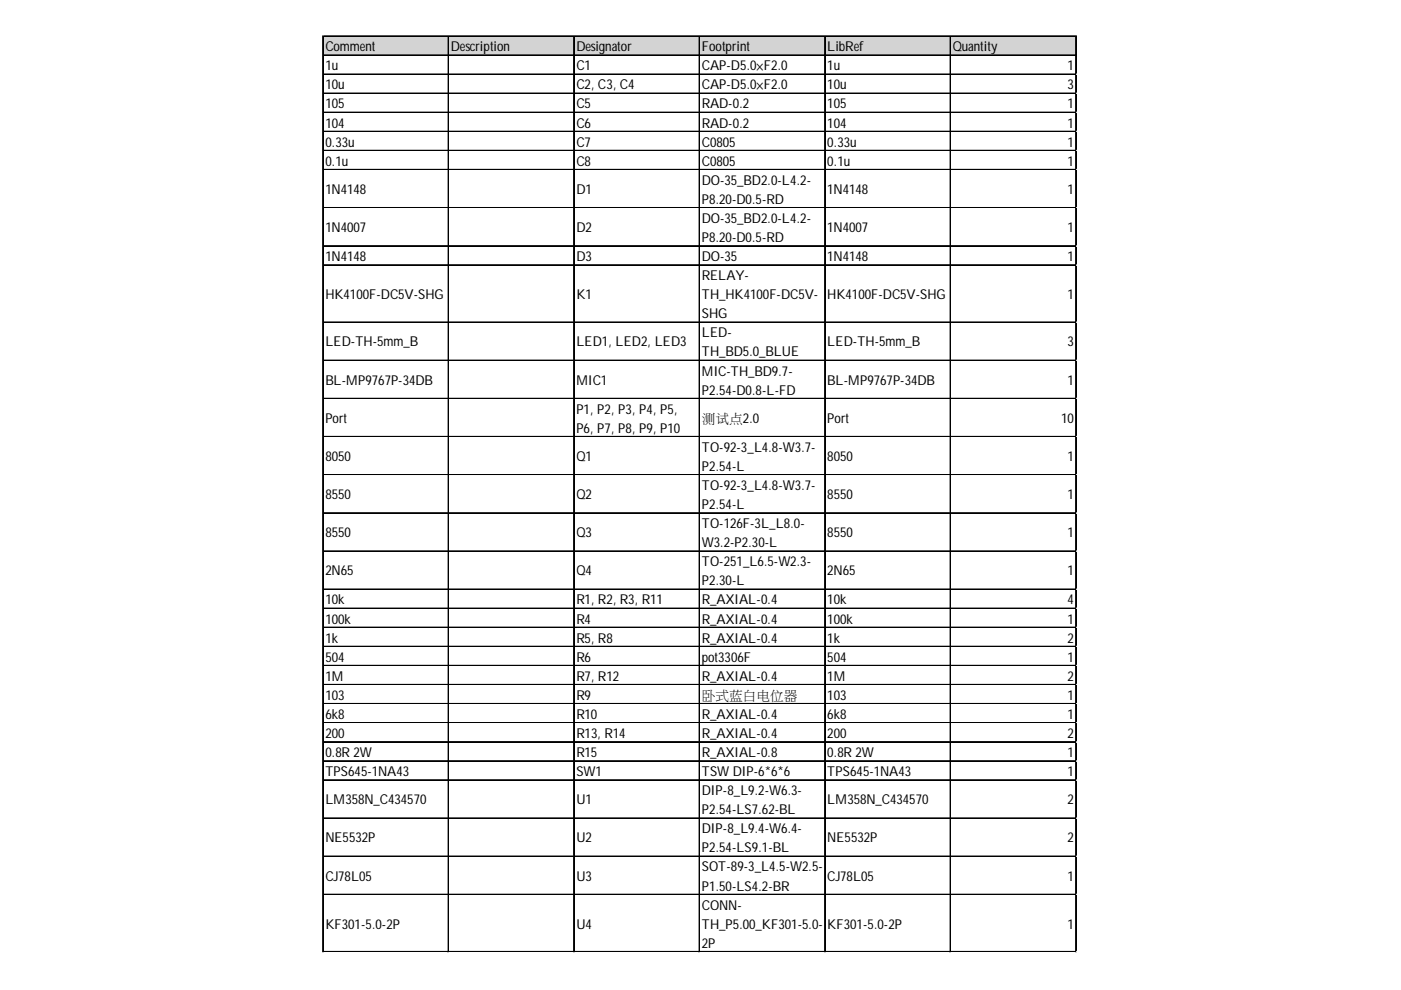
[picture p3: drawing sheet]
<svg xmlns="http://www.w3.org/2000/svg" width="297mm" height="210mm" viewBox="0 0 297 210" stroke-linecap="round" stroke-linejoin="round" font-family="sans-serif">
<defs><g id="words">
<g font-size="2.9">
<text x="69" y="10.9">Comment</text>
<text x="95.6" y="10.9">Description</text>
<text x="122.2" y="10.9">Designator</text>
<text x="148.8" y="10.9">Footprint</text>
<text x="175.4" y="10.9">LibRef</text>
<text x="202" y="10.9">Quantity</text>
<text x="69" y="14.9">1u</text>
<text x="122.2" y="14.9">C1</text>
<text x="148.8" y="14.9">CAP-D5.0×F2.0</text>
<text x="175.4" y="14.9">1u</text>
<text x="226.3" y="14.9">1</text>
<text x="69" y="19">10u</text>
<text x="69" y="23">105</text>
<text x="122.2" y="19">C2, C3, C4</text>
<text x="122.2" y="23">C5</text>
<text x="148.8" y="19">CAP-D5.0×F2.0</text>
<text x="148.8" y="23">RAD-0.2</text>
<text x="175.4" y="19">10u</text>
<text x="175.4" y="23">105</text>
<text x="226.3" y="19">3</text>
<text x="226.3" y="23">1</text>
<text x="69" y="27">104</text>
<text x="122.2" y="27">C6</text>
<text x="148.8" y="27">RAD-0.2</text>
<text x="175.4" y="27">104</text>
<text x="226.3" y="27">1</text>
<text x="69" y="31.1">0.33u</text>
<text x="69" y="35.1">0.1u</text>
<text x="122.2" y="31.1">C7</text>
<text x="122.2" y="35.1">C8</text>
<text x="148.8" y="31.1">C0805</text>
<text x="148.8" y="35.1">C0805</text>
<text x="175.4" y="31.1">0.33u</text>
<text x="175.4" y="35.1">0.1u</text>
<text x="226.3" y="31.1">1</text>
<text x="226.3" y="35.1">1</text>
<text x="69" y="41.1">1N4148</text>
<text x="122.2" y="41.1">D1</text>
<text x="148.8" y="39.2">DO-35_BD2.0-L4.2-</text>
<text x="175.4" y="41.1">1N4148</text>
<text x="226.3" y="41.1">1</text>
<text x="148.8" y="43.2">P8.20-D0.5-RD</text>
<text x="148.8" y="47.3">DO-35_BD2.0-L4.2-</text>
<text x="69" y="49.2">1N4007</text>
<text x="122.2" y="49.2">D2</text>
<text x="148.8" y="51.3">P8.20-D0.5-RD</text>
<text x="175.4" y="49.2">1N4007</text>
<text x="226.3" y="49.2">1</text>
<text x="69" y="55.4">1N4148</text>
<text x="122.2" y="55.4">D3</text>
<text x="148.8" y="55.4">DO-35</text>
<text x="148.8" y="59.4">RELAY-</text>
<text x="175.4" y="55.4">1N4148</text>
<text x="226.3" y="55.4">1</text>
<text x="69" y="63.4">HK4100F-DC5V-SHG</text>
<text x="122.2" y="63.4">K1</text>
<text x="148.8" y="63.4">TH_HK4100F-DC5V-</text>
<text x="175.4" y="63.4">HK4100F-DC5V-SHG</text>
<text x="226.3" y="63.4">1</text>
<text x="148.8" y="67.5">SHG</text>
<text x="148.8" y="71.5">LED-</text>
<text x="69" y="73.5">LED-TH-5mm_B</text>
<text x="122.2" y="73.5">LED1, LED2, LED3</text>
<text x="148.8" y="75.6">TH_BD5.0_BLUE</text>
<text x="175.4" y="73.5">LED-TH-5mm_B</text>
<text x="226.3" y="73.5">3</text>
<text x="69" y="81.5">BL-MP9767P-34DB</text>
<text x="122.2" y="81.5">MIC1</text>
<text x="148.8" y="79.6">MIC-TH_BD9.7-</text>
<text x="148.8" y="83.7">P2.54-D0.8-L-FD</text>
<text x="175.4" y="81.5">BL-MP9767P-34DB</text>
<text x="226.3" y="81.5">1</text>
<text x="69" y="89.6">Port</text>
<text x="122.2" y="87.7">P1, P2, P3, P4, P5,</text>
<text x="148.8" y="89.6">测试点2.0</text>
<text x="175.4" y="89.6">Port</text>
<text x="225" y="89.6">10</text>
<text x="122.2" y="91.8">P6, P7, P8, P9, P10</text>
<text x="148.8" y="95.8">TO-92-3_L4.8-W3.7-</text>
<text x="69" y="97.7">8050</text>
<text x="122.2" y="97.7">Q1</text>
<text x="148.8" y="99.8">P2.54-L</text>
<text x="175.4" y="97.7">8050</text>
<text x="226.3" y="97.7">1</text>
<text x="69" y="105.8">8550</text>
<text x="122.2" y="105.8">Q2</text>
<text x="148.8" y="103.9">TO-92-3_L4.8-W3.7-</text>
<text x="148.8" y="107.9">P2.54-L</text>
<text x="175.4" y="105.8">8550</text>
<text x="226.3" y="105.8">1</text>
<text x="69" y="113.9">8550</text>
<text x="122.2" y="113.9">Q3</text>
<text x="148.8" y="112">TO-126F-3L_L8.0-</text>
<text x="175.4" y="113.9">8550</text>
<text x="226.3" y="113.9">1</text>
<text x="148.8" y="116">W3.2-P2.30-L</text>
<text x="69" y="122">2N65</text>
<text x="122.2" y="122">Q4</text>
<text x="148.8" y="120.1">TO-251_L6.5-W2.3-</text>
<text x="148.8" y="124.1">P2.30-L</text>
<text x="175.4" y="122">2N65</text>
<text x="226.3" y="122">1</text>
<text x="69" y="128.2">10k</text>
<text x="122.2" y="128.2">R1, R2, R3, R11</text>
<text x="148.8" y="128.2">R_AXIAL-0.4</text>
<text x="175.4" y="128.2">10k</text>
<text x="226.3" y="128.2">4</text>
<text x="69" y="132.2">100k</text>
<text x="69" y="136.2">1k</text>
<text x="122.2" y="132.2">R4</text>
<text x="122.2" y="136.2">R5, R8</text>
<text x="148.8" y="132.2">R_AXIAL-0.4</text>
<text x="148.8" y="136.2">R_AXIAL-0.4</text>
<text x="175.4" y="132.2">100k</text>
<text x="175.4" y="136.2">1k</text>
<text x="226.3" y="132.2">1</text>
<text x="226.3" y="136.2">2</text>
<text x="69" y="140.3">504</text>
<text x="122.2" y="140.3">R6</text>
<text x="148.8" y="140.3">pot3306F</text>
<text x="175.4" y="140.3">504</text>
<text x="226.3" y="140.3">1</text>
<text x="69" y="144.3">1M</text>
<text x="69" y="148.4">103</text>
<text x="122.2" y="144.3">R7, R12</text>
<text x="122.2" y="148.4">R9</text>
<text x="148.8" y="144.3">R_AXIAL-0.4</text>
<text x="148.8" y="148.4">卧式蓝白电位器</text>
<text x="175.4" y="144.3">1M</text>
<text x="175.4" y="148.4">103</text>
<text x="226.3" y="144.3">2</text>
<text x="226.3" y="148.4">1</text>
<text x="69" y="152.4">6k8</text>
<text x="122.2" y="152.4">R10</text>
<text x="148.8" y="152.4">R_AXIAL-0.4</text>
<text x="175.4" y="152.4">6k8</text>
<text x="226.3" y="152.4">1</text>
<text x="69" y="156.5">200</text>
<text x="69" y="160.5">0.8R 2W</text>
<text x="122.2" y="156.5">R13, R14</text>
<text x="122.2" y="160.5">R15</text>
<text x="148.8" y="156.5">R_AXIAL-0.4</text>
<text x="148.8" y="160.5">R_AXIAL-0.8</text>
<text x="175.4" y="156.5">200</text>
<text x="175.4" y="160.5">0.8R 2W</text>
<text x="226.3" y="156.5">2</text>
<text x="226.3" y="160.5">1</text>
<text x="69" y="164.6">TPS645-1NA43</text>
<text x="122.2" y="164.6">SW1</text>
<text x="148.8" y="164.6">TSWDIP-6*6*6</text>
<text x="175.4" y="164.6">TPS645-1NA43</text>
<text x="226.3" y="164.6">1</text>
<text x="69" y="170.5">LM358N_C434570</text>
<text x="122.2" y="170.5">U1</text>
<text x="148.8" y="168.6">DIP-8_L9.2-W6.3-</text>
<text x="148.8" y="172.6">P2.54-LS7.62-BL</text>
<text x="175.4" y="170.5">LM358N_C434570</text>
<text x="226.3" y="170.5">2</text>
<text x="69" y="178.6">NE5532P</text>
<text x="122.2" y="178.6">U2</text>
<text x="148.8" y="176.7">DIP-8_L9.4-W6.4-</text>
<text x="175.4" y="178.6">NE5532P</text>
<text x="226.3" y="178.6">2</text>
<text x="148.8" y="180.7">P2.54-LS9.1-BL</text>
<text x="148.8" y="184.8">SOT-89-3_L4.5-W2.5-</text>
<text x="69" y="186.7">CJ78L05</text>
<text x="122.2" y="186.7">U3</text>
<text x="148.8" y="188.8">P1.50-LS4.2-BR</text>
<text x="175.4" y="186.7">CJ78L05</text>
<text x="226.3" y="186.7">1</text>
<text x="69" y="196.9">KF301-5.0-2P</text>
<text x="122.2" y="196.9">U4</text>
<text x="148.8" y="192.9">CONN-</text>
<text x="148.8" y="196.9">TH_P5.00_KF301-5.0-</text>
<text x="175.4" y="196.9">KF301-5.0-2P</text>
<text x="226.3" y="196.9">1</text>
<text x="148.8" y="201">2P</text>
</g>
</g></defs>
<path d="M68.5 7.7h159.8v4.1h-159.8z" fill="#d3d3d3"/>
<g fill="none" stroke="#000" stroke-width=".21">
<path d="M68.4 7.6v194.3M68.5 7.6v194.3M68.6 7.6h159.6M68.6 7.7h159.6M68.6 11.6h159.6M68.6 11.7h159.6M68.6 15.7h159.6M68.6 15.8h159.6M68.6 19.7h159.6M68.6 19.8h159.6M95 7.8v194.1M95.1 7.8v194.1"/>
<path d="M121.6 7.8v194.1M121.7 7.8v194.1M148.2 7.8v194.1M148.3 7.8v194.1M174.8 7.8v194.1M174.9 7.8v194.1M201.4 7.8v194.1M201.5 7.8v194.1M228 7.8v194.1M228.1 7.8v194.1M68.6 23.8h159.6M68.6 23.9h159.6"/>
<path d="M68.6 27.8h159.6M68.6 27.9h159.6M68.6 31.9h159.6M68.6 32h159.6M68.6 35.9h159.6M68.6 36h159.6M68.6 44h159.6M68.6 44.1h159.6M68.6 52.1h159.6M68.6 52.2h159.6M68.6 56.1h159.6M68.6 56.2h159.6"/>
<path d="M68.6 68.3h159.6M68.6 68.4h159.6M68.6 76.3h159.6M68.6 76.4h159.6M68.6 84.4h159.6M68.6 84.5h159.6M68.6 92.5h159.6M68.6 92.6h159.6M68.6 100.6h159.6M68.6 100.7h159.6M68.6 108.7h159.6M68.6 108.8h159.6"/>
<path d="M68.6 116.8h159.6M68.6 116.9h159.6M68.6 124.9h159.6M68.6 125h159.6M68.6 128.9h159.6M68.6 129h159.6M68.6 133h159.6M68.6 133.1h159.6M68.6 137h159.6M68.6 137.1h159.6M68.6 141.1h159.6M68.6 141.2h159.6"/>
<path d="M68.6 145.1h159.6M68.6 145.2h159.6M68.6 149.1h159.6M68.6 149.2h159.6M68.6 153.2h159.6M68.6 153.3h159.6M68.6 157.2h159.6M68.6 157.3h159.6M68.6 161.3h159.6M68.6 161.4h159.6M68.6 165.3h159.6M68.6 165.4h159.6"/>
<path d="M68.6 173.4h159.6M68.6 173.5h159.6M68.6 181.5h159.6M68.6 181.6h159.6M68.6 189.6h159.6M68.6 189.7h159.6M68.6 201.7h159.6M68.6 201.8h159.6"/>
</g>
<path d="M68.4 201.9h.1" fill="none" stroke="#d4d4d4" stroke-width=".21"/>
<path d="M68.4 201.9h.2z" fill="#d4d4d4"/>
<path d="M95 201.9h.1" fill="none" stroke="#d4d4d4" stroke-width=".21"/>
<path d="M95 201.9h.2z" fill="#d4d4d4"/>
<path d="M121.6 201.9h.1" fill="none" stroke="#d4d4d4" stroke-width=".21"/>
<path d="M121.6 201.9h.2z" fill="#d4d4d4"/>
<path d="M148.2 201.9h.1" fill="none" stroke="#d4d4d4" stroke-width=".21"/>
<path d="M148.2 201.9h.2z" fill="#d4d4d4"/>
<path d="M174.8 201.9h.1" fill="none" stroke="#d4d4d4" stroke-width=".21"/>
<path d="M174.8 201.9h.2z" fill="#d4d4d4"/>
<path d="M201.4 201.9h.1" fill="none" stroke="#d4d4d4" stroke-width=".21"/>
<path d="M201.4 201.9h.2z" fill="#d4d4d4"/>
<path d="M228 201.9h.1" fill="none" stroke="#d4d4d4" stroke-width=".21"/>
<path d="M228 201.9h.2z" fill="#d4d4d4"/>
<path d="M228.2 15.7h.1" fill="none" stroke="#d4d4d4" stroke-width=".21"/>
<path d="M228.2 15.7l.1 .2z" fill="#d4d4d4"/>
<path d="M228.2 19.7h.1" fill="none" stroke="#d4d4d4" stroke-width=".21"/>
<path d="M228.2 19.7l.1 .2z" fill="#d4d4d4"/>
<path d="M228.2 23.8h.1" fill="none" stroke="#d4d4d4" stroke-width=".21"/>
<path d="M228.2 23.8l.1 .2z" fill="#d4d4d4"/>
<path d="M228.2 27.8h.1" fill="none" stroke="#d4d4d4" stroke-width=".21"/>
<path d="M228.2 27.8l.1 .2z" fill="#d4d4d4"/>
<path d="M228.2 31.9h.1" fill="none" stroke="#d4d4d4" stroke-width=".21"/>
<path d="M228.2 31.9l.1 .2z" fill="#d4d4d4"/>
<path d="M228.2 35.9h.1" fill="none" stroke="#d4d4d4" stroke-width=".21"/>
<path d="M228.2 35.9l.1 .2z" fill="#d4d4d4"/>
<path d="M228.2 44h.1" fill="none" stroke="#d4d4d4" stroke-width=".21"/>
<path d="M228.2 44l.1 .2z" fill="#d4d4d4"/>
<path d="M228.2 52.1h.1" fill="none" stroke="#d4d4d4" stroke-width=".21"/>
<path d="M228.2 52.1l.1 .2z" fill="#d4d4d4"/>
<path d="M228.2 56.1h.1" fill="none" stroke="#d4d4d4" stroke-width=".21"/>
<path d="M228.2 56.1l.1 .2z" fill="#d4d4d4"/>
<path d="M228.2 68.3h.1" fill="none" stroke="#d4d4d4" stroke-width=".21"/>
<path d="M228.2 68.3l.1 .2z" fill="#d4d4d4"/>
<path d="M228.2 76.3h.1" fill="none" stroke="#d4d4d4" stroke-width=".21"/>
<path d="M228.2 76.3l.1 .2z" fill="#d4d4d4"/>
<path d="M228.2 84.4h.1" fill="none" stroke="#d4d4d4" stroke-width=".21"/>
<path d="M228.2 84.4l.1 .2z" fill="#d4d4d4"/>
<path d="M228.2 92.5h.1" fill="none" stroke="#d4d4d4" stroke-width=".21"/>
<path d="M228.2 92.5l.1 .2z" fill="#d4d4d4"/>
<path d="M228.2 100.6h.1" fill="none" stroke="#d4d4d4" stroke-width=".21"/>
<path d="M228.2 100.6l.1 .2z" fill="#d4d4d4"/>
<path d="M228.2 108.7h.1" fill="none" stroke="#d4d4d4" stroke-width=".21"/>
<path d="M228.2 108.7l.1 .2z" fill="#d4d4d4"/>
<path d="M228.2 116.8h.1" fill="none" stroke="#d4d4d4" stroke-width=".21"/>
<path d="M228.2 116.8l.1 .2z" fill="#d4d4d4"/>
<path d="M228.2 124.9h.1" fill="none" stroke="#d4d4d4" stroke-width=".21"/>
<path d="M228.2 124.9l.1 .2z" fill="#d4d4d4"/>
<path d="M228.2 128.9h.1" fill="none" stroke="#d4d4d4" stroke-width=".21"/>
<path d="M228.2 128.9l.1 .2z" fill="#d4d4d4"/>
<path d="M228.2 133h.1" fill="none" stroke="#d4d4d4" stroke-width=".21"/>
<path d="M228.2 133l.1 .2z" fill="#d4d4d4"/>
<path d="M228.2 137h.1" fill="none" stroke="#d4d4d4" stroke-width=".21"/>
<path d="M228.2 137l.1 .2z" fill="#d4d4d4"/>
<path d="M228.2 141.1h.1" fill="none" stroke="#d4d4d4" stroke-width=".21"/>
<path d="M228.2 141.1l.1 .1z" fill="#d4d4d4"/>
<path d="M228.2 145.1h.1" fill="none" stroke="#d4d4d4" stroke-width=".21"/>
<path d="M228.2 145.1l.1 .2z" fill="#d4d4d4"/>
<path d="M228.2 149.1h.1" fill="none" stroke="#d4d4d4" stroke-width=".21"/>
<path d="M228.2 149.1l.1 .2z" fill="#d4d4d4"/>
<path d="M228.2 153.2h.1" fill="none" stroke="#d4d4d4" stroke-width=".21"/>
<path d="M228.2 153.2l.1 .2z" fill="#d4d4d4"/>
<path d="M228.2 157.2h.1" fill="none" stroke="#d4d4d4" stroke-width=".21"/>
<path d="M228.2 157.2l.1 .2z" fill="#d4d4d4"/>
<path d="M228.2 161.3h.1" fill="none" stroke="#d4d4d4" stroke-width=".21"/>
<path d="M228.2 161.3l.1 .2z" fill="#d4d4d4"/>
<path d="M228.2 165.3h.1" fill="none" stroke="#d4d4d4" stroke-width=".21"/>
<path d="M228.2 165.3l.1 .2z" fill="#d4d4d4"/>
<path d="M228.2 173.4h.1" fill="none" stroke="#d4d4d4" stroke-width=".21"/>
<path d="M228.2 173.4l.1 .2z" fill="#d4d4d4"/>
<path d="M228.2 181.5h.1" fill="none" stroke="#d4d4d4" stroke-width=".21"/>
<path d="M228.2 181.5l.1 .2z" fill="#d4d4d4"/>
<path d="M228.2 189.6h.1" fill="none" stroke="#d4d4d4" stroke-width=".21"/>
<path d="M228.2 189.6l.1 .2z" fill="#d4d4d4"/>
<path d="M228.2 201.7h.1" fill="none" stroke="#d4d4d4" stroke-width=".21"/>
<path d="M228.2 201.7l.1 .2z" fill="#d4d4d4"/>
<use href="#words"/>
</svg>
